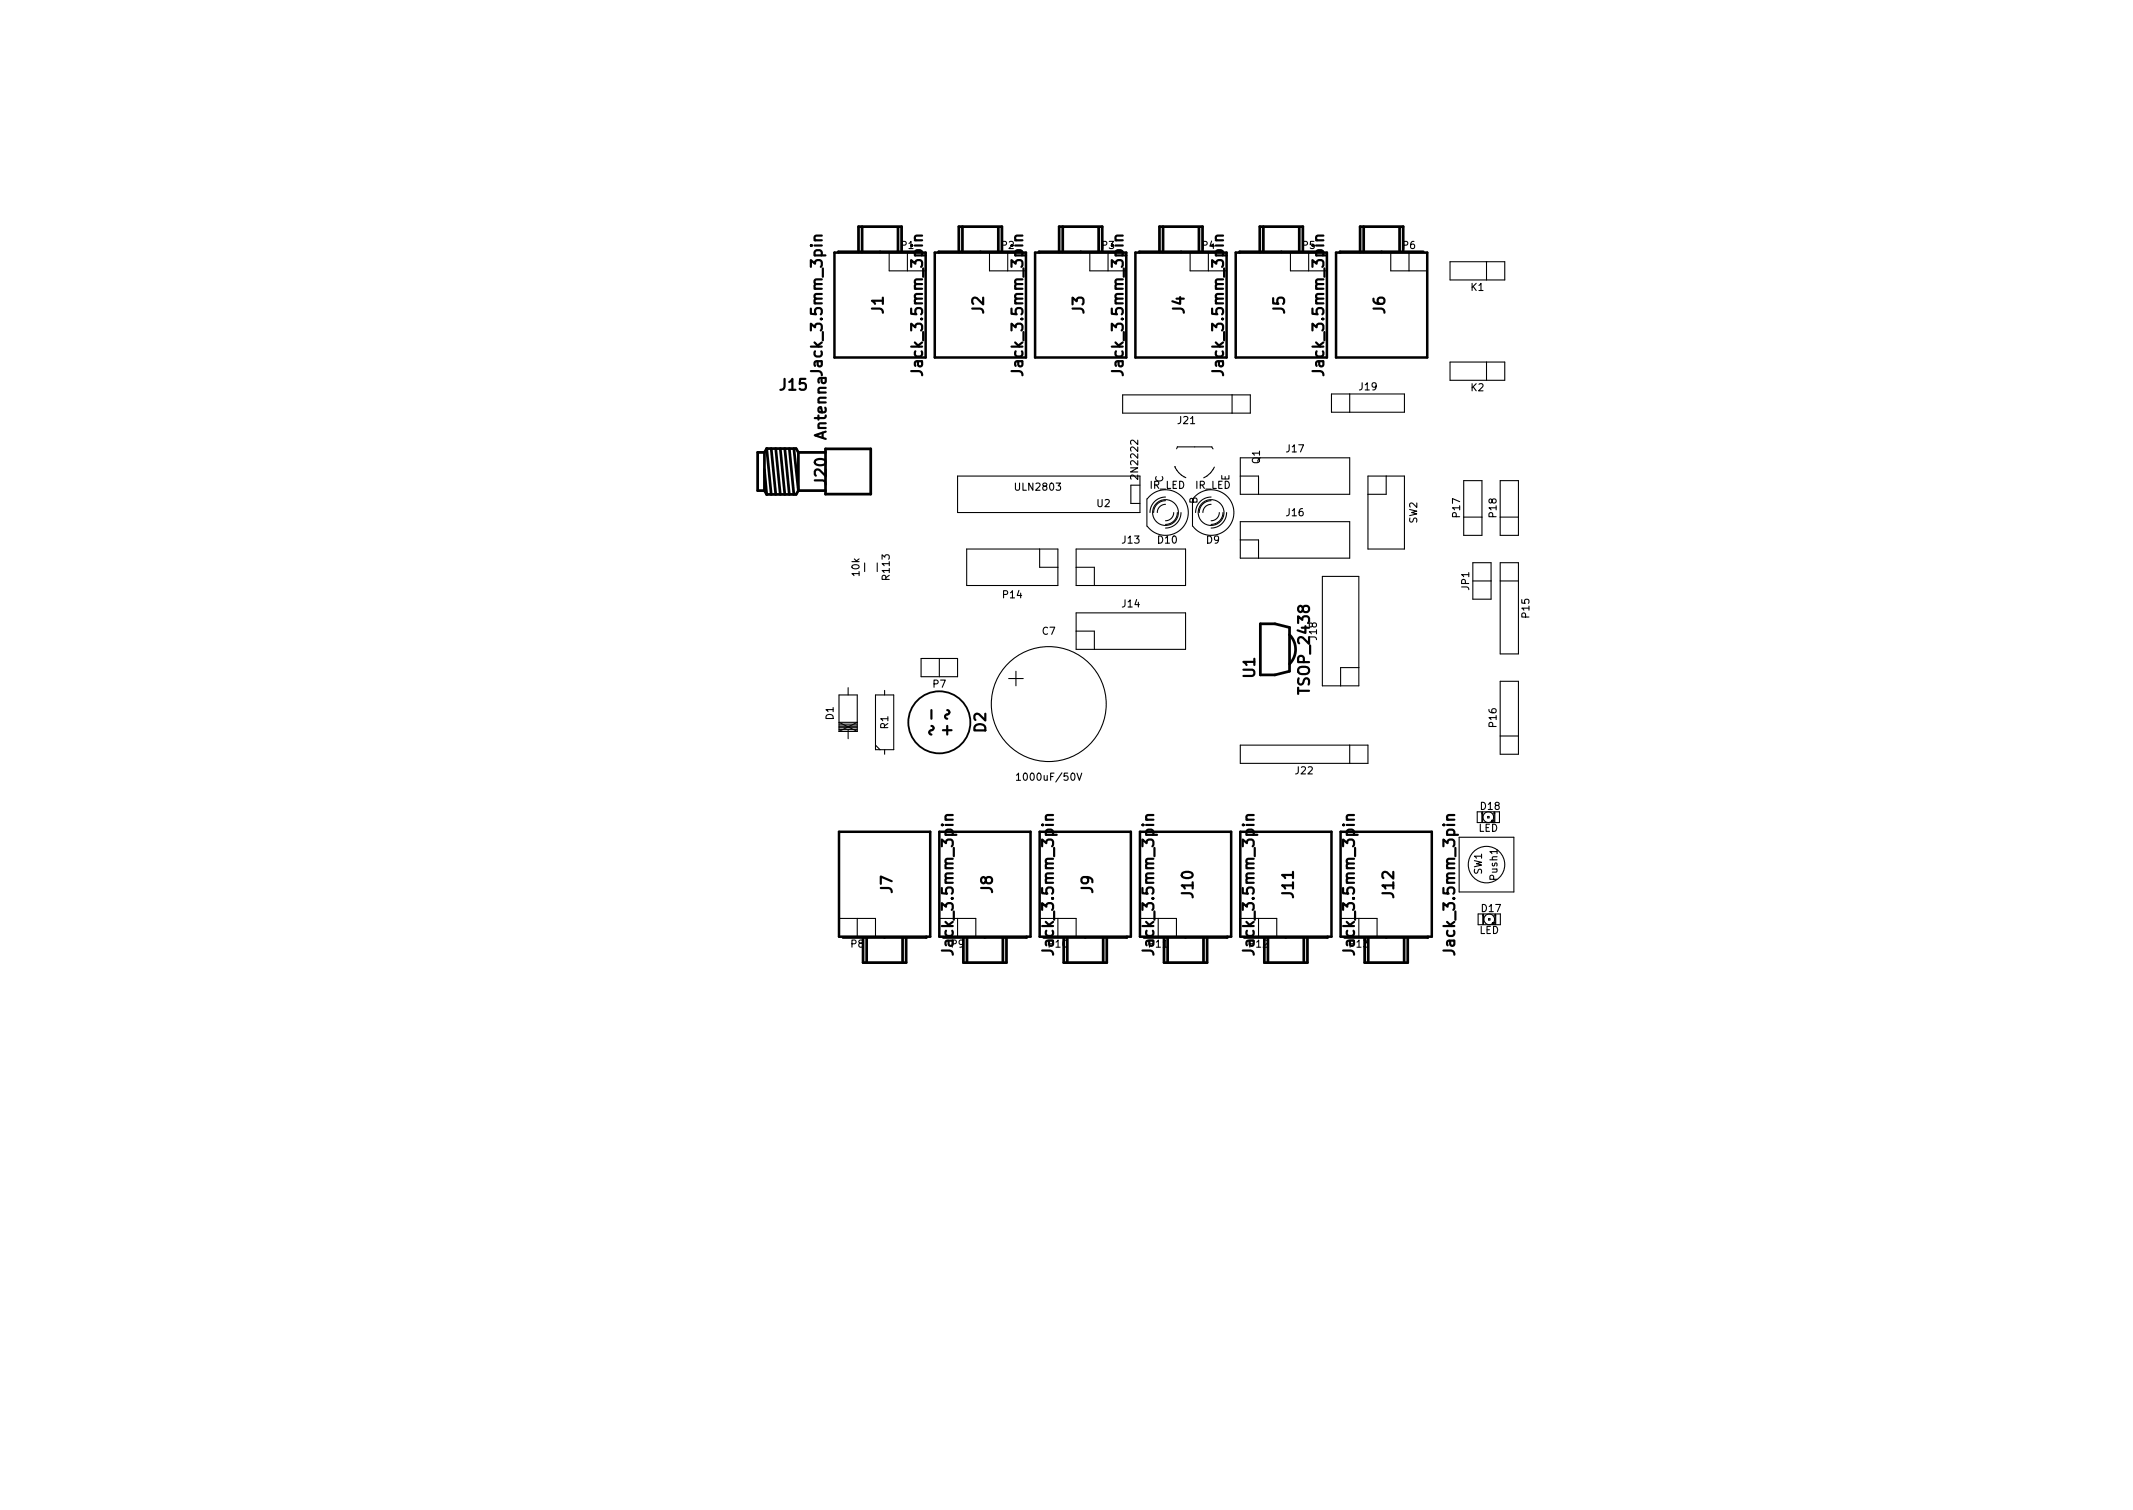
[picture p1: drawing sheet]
<svg xmlns="http://www.w3.org/2000/svg" width="297mm" height="210mm" viewBox="0 0 297 210" stroke-linecap="round" stroke-linejoin="round" font-family="sans-serif">
<defs><g id="words">
<g font-size="2.1">
<text x="123" y="43.6" transform="rotate(-90 123 43.6)">J1</text>
<text x="137" y="43.6" transform="rotate(-90 137 43.6)">J2</text>
<text x="151" y="43.6" transform="rotate(-90 151 43.6)">J3</text>
<text x="164.9" y="43.6" transform="rotate(-90 164.9 43.6)">J4</text>
<text x="178.9" y="43.6" transform="rotate(-90 178.9 43.6)">J5</text>
<text x="192.9" y="43.6" transform="rotate(-90 192.9 43.6)">J6</text>
<text x="114.5" y="51.5" transform="rotate(-90 114.5 51.5)">Jack_3.5mm_3pin</text>
<text x="128.5" y="51.5" transform="rotate(-90 128.5 51.5)">Jack_3.5mm_3pin</text>
<text x="142.5" y="51.5" transform="rotate(-90 142.5 51.5)">Jack_3.5mm_3pin</text>
<text x="156.4" y="51.5" transform="rotate(-90 156.4 51.5)">Jack_3.5mm_3pin</text>
<text x="170.4" y="51.5" transform="rotate(-90 170.4 51.5)">Jack_3.5mm_3pin</text>
<text x="184.4" y="51.5" transform="rotate(-90 184.4 51.5)">Jack_3.5mm_3pin</text>
<text x="108.7" y="54.4">J15</text>
<text x="115.1" y="61" transform="rotate(-90 115.1 61)">Antenna</text>
<text x="115.1" y="67.4" transform="rotate(-90 115.1 67.4)">J20</text>
<text x="174.8" y="94.3" transform="rotate(-90 174.8 94.3)">U1</text>
<text x="137.3" y="101.9" transform="rotate(-90 137.3 101.9)">D2</text>
<text x="182.4" y="96.3" transform="rotate(-90 182.4 96.3)">TSOP_2438</text>
<text x="124.3" y="124.3" transform="rotate(-90 124.3 124.3)">J7</text>
<text x="138.2" y="124.3" transform="rotate(-90 138.2 124.3)">J8</text>
<text x="152.2" y="124.3" transform="rotate(-90 152.2 124.3)">J9</text>
<text x="166.2" y="124.9" transform="rotate(-90 166.2 124.9)">J10</text>
<text x="180.1" y="124.9" transform="rotate(-90 180.1 124.9)">J11</text>
<text x="194.1" y="124.9" transform="rotate(-90 194.1 124.9)">J12</text>
<text x="132.8" y="132.2" transform="rotate(-90 132.8 132.2)">Jack_3.5mm_3pin</text>
<text x="146.7" y="132.2" transform="rotate(-90 146.7 132.2)">Jack_3.5mm_3pin</text>
<text x="160.7" y="132.2" transform="rotate(-90 160.7 132.2)">Jack_3.5mm_3pin</text>
<text x="174.7" y="132.2" transform="rotate(-90 174.7 132.2)">Jack_3.5mm_3pin</text>
<text x="188.6" y="132.2" transform="rotate(-90 188.6 132.2)">Jack_3.5mm_3pin</text>
<text x="202.6" y="132.2" transform="rotate(-90 202.6 132.2)">Jack_3.5mm_3pin</text>
</g>
<g font-size="1.4">
<text x="125.5" y="34.7">P1</text>
<text x="139.5" y="34.7">P2</text>
<text x="153.5" y="34.7">P3</text>
<text x="167.4" y="34.7">P4</text>
<text x="181.4" y="34.7">P5</text>
<text x="195.4" y="34.7">P6</text>
<text x="204.8" y="40.5">K1</text>
<text x="164.1" y="59">J21</text>
<text x="189.3" y="54.3">J19</text>
<text x="204.8" y="54.5">K2</text>
<text x="175.4" y="64.6" transform="rotate(-90 175.4 64.6)">Q1</text>
<text x="179.2" y="63">J17</text>
<text x="141.5" y="68.3">ULN2803</text>
<text x="152.8" y="70.6">U2</text>
<text x="158.5" y="66.4" transform="rotate(-90 158.5 66.4)">2N2222</text>
<text x="160.1" y="68.1">IR_LED</text>
<text x="162" y="67.2" transform="rotate(-90 162 67.2)">C</text>
<text x="166.4" y="68.1">IR_LED</text>
<text x="166.7" y="70.2" transform="rotate(-90 166.7 70.2)">B</text>
<text x="171.2" y="66.9" transform="rotate(-90 171.2 66.9)">E</text>
<text x="179.2" y="71.9">J16</text>
<text x="203.3" y="72" transform="rotate(-90 203.3 72)">P17</text>
<text x="208.4" y="72" transform="rotate(-90 208.4 72)">P18</text>
<text x="156.3" y="75.7">J13</text>
<text x="161.3" y="75.7">D10</text>
<text x="168" y="75.7">D9</text>
<text x="197.4" y="72.9" transform="rotate(-90 197.4 72.9)">SW2</text>
<text x="119.7" y="80.1" transform="rotate(-90 119.7 80.1)">10k</text>
<text x="123.9" y="80.7" transform="rotate(-90 123.9 80.7)">R113</text>
<text x="139.7" y="83.3">P14</text>
<text x="204.6" y="82.1" transform="rotate(-90 204.6 82.1)">JP1</text>
<text x="145.2" y="88.4">C7</text>
<text x="156.3" y="84.6">J14</text>
<text x="183.4" y="89" transform="rotate(-90 183.4 89)">J18</text>
<text x="213" y="85.9" transform="rotate(-90 213 85.9)">P15</text>
<text x="130" y="95.7">P7</text>
<text x="116.1" y="100.2" transform="rotate(-90 116.1 100.2)">D1</text>
<text x="123.7" y="101.5" transform="rotate(-90 123.7 101.5)">R1</text>
<text x="208.4" y="101.2" transform="rotate(-90 208.4 101.2)">P16</text>
<text x="180.4" y="107.8">J22</text>
<text x="142.2" y="108.7">1000uF/50V</text>
<text x="206.2" y="112.8">D18</text>
<text x="205.9" y="115.8">LED</text>
<text x="206.4" y="121.8" transform="rotate(-90 206.4 121.8)">SW1</text>
<text x="208.5" y="122.5" transform="rotate(-90 208.5 122.5)">Push1</text>
<text x="118.5" y="131.9">P8</text>
<text x="132.5" y="131.9">P9</text>
<text x="146.1" y="131.9">P10</text>
<text x="160.1" y="131.9">P11</text>
<text x="174" y="131.9">P12</text>
<text x="188" y="131.9">P13</text>
<text x="206" y="130">LED</text>
<text x="206.4" y="127">D17</text>
</g>
</g></defs>
<g fill="none" stroke="#000" stroke-width=".15">
<path d="M128.9 35.2h-5.1v2.5h2.6M142.9 35.2h-5.1v2.5h2.5M156.8 35.2h-5v2.5h2.5M170.8 35.2h-5.1v2.5h2.6M184.8 35.2h-5.1v2.5h2.5M193.7 35.2h5.1v2.5h-5.1zM196.2 35.2v2.5M201.9 36.4h7.6v2.6h-7.6zM207 36.4v2.6M156.3 55h17.8v2.5h-17.8zM171.6 55v2.5M185.4 54.9h10.2v2.5h-10.2z"/>
<path d="M188 54.9v2.5M201.9 50.4h7.6v2.6h-7.6zM207 50.4v2.6M120.4 78.4v1.2M122.2 78.4v1.2M133.3 66.3h25.4v5.1h-25.4zM134.6 76.4h12.7v5.1h-12.7zM144.8 76.4v2.6h2.5M149.9 76.4h15.2v5.1h-15.2zM149.9 79h2.5v2.5M158.7 67.6h-1.2v2.5h1.2M159.7 69.5v3.8"/>
<path d="M159.8 69.5a3.2 3.2 0 0 1 4.6-.5 3.2 3.2 0 0 1 0 4.7 3.2 3.2 0 0 1-4.6-.4M162.3 70.2a1.14 1.14 0 0 0-1.1 1.2M162.3 69.7a1.65 1.65 0 0 0-1.6 1.7M162.3 69.2a2.16 2.16 0 0 0-2.2 2.2M163.4 71.4a1.14 1.14 0 0 1-1.1 1.1M163.6 65l.1 .2a2.94 2.94 0 0 0 1.4 1.3M163.6 65h.1M164 71.4a1.65 1.65 0 0 1-1.7 1.6M164 62.2h4.8M164 62.2l-.1 .3M164.5 71.4a2.16 2.16 0 0 1-2.2 2.1M166.1 69.5v3.8"/>
<path d="M166.1 69.5a3.2 3.2 0 0 1 4.7-.5 3.2 3.2 0 0 1 0 4.7 3.2 3.2 0 0 1-4.7-.4M168.7 70.2a1.14 1.14 0 0 0-1.2 1.2M168.7 69.7a1.65 1.65 0 0 0-1.7 1.7M168.7 69.2a2.16 2.16 0 0 0-2.2 2.2M168.7 62.2l.2 .3M169.1 65a2.98 2.98 0 0 1-1.5 1.5M169.8 71.4a1.14 1.14 0 0 1-1.1 1.1M170.3 71.4a1.65 1.65 0 0 1-1.6 1.6M170.8 71.4a2.16 2.16 0 0 1-2.1 2.1M172.7 72.6h15.3v5.1h-15.3zM172.7 63.7h15.3v5.1h-15.3zM172.7 75.2h2.6v2.5"/>
<path d="M172.7 66.3h2.6v2.5M190.5 66.3h5.1v10.1h-5.1zM193 66.3v2.5h-2.5M203.8 66.9h2.6v7.6h-2.6zM203.8 72h2.6M205.1 78.4h2.5v5h-2.5zM208.9 78.4h2.6v12.7h-2.6zM208.9 66.9h2.6v7.6h-2.6zM208.9 72h2.6M118.1 95.8v1M121.9 96.8h2.6v7.6h-2.6zM123.2 96.1v.7"/>
<path d="M128.3 91.7h5v2.5h-5zM130.8 91.7v2.5M140.5 94.5h2M141.5 93.5v2M149.9 85.3h15.2v5.1h-15.2zM149.9 87.9h2.5v2.5M184.1 80.3h5.1v15.2h-5.1zM189.2 93h-2.5v2.5M205.1 80.9h2.5M208.9 80.9h2.6M208.9 94.9h2.6v10.1h-2.6zM116.8 101.3h2.6"/>
<path d="M116.8 101.1h2.6M116.8 100.8h2.6M116.8 101.6h2.6M116.8 101.8l2.6-1.2h-2.6l2.6 1.2M116.8 101.2h2.6M116.8 101.8h2.6M116.8 101.8v-5h2.6v5M118.1 101.6v1.3M121.9 103.8l.7 .6M123.2 104.4v.6M141.5 107.9l.3-.2v1M141.5 108.7h.6"/>
<path d="M150 107.7l.3 1 .3-1M172.7 103.8h17.8v2.5h-17.8zM188 103.8v2.5M203.2 116.6h7.6v7.6h-7.6zM205.7 113h3.1v1.5h-3.1zM206.4 114.5v-1.2h.1v1.2M207.2 113.7h.2v.2h-.2zM207.9 114.2v.3M208.1 114.5v-1.2h.1v1.2M208.1 114.2h-.4v.3M208.9 102.5h2.6M116.8 127.9h5.1v2.5h-5.1z"/>
<path d="M119.4 127.9v2.5M133.3 127.9h2.6v2.5h-5.1M147.3 127.9h2.6v2.5h-5.1M161.3 127.9h2.5v2.5h-5.1M175.3 127.9h2.5v2.5h-5.1M189.2 127.9h2.6v2.5h-5.1M205.8 127.3h3.1v1.5h-3.1zM206.5 128.7v-1.2h.1v1.2M207.3 127.9h.2v.2h-.2zM208 128.5v.2M208.2 128.7v-1.2h.1v1.2M208.2 128.5h-.4v.2"/>
<circle cx="162.3" cy="71.4" r="1.8"/>
<circle cx="168.7" cy="71.4" r="1.8"/>
<circle cx="146" cy="98" r="8"/>
<circle cx="207.3" cy="113.8" r=".74"/>
<circle cx="207" cy="120.4" r="2.54"/>
<circle cx="207.4" cy="128" r=".74"/>
</g>
<path d="M116.2 35.2h12.7v14.6h-12.7zM130.2 35.2h12.7v14.6h-12.7zM144.1 35.2h12.7v14.6h-12.7zM158.1 35.2h12.7v14.6h-12.7zM172.1 35.2h12.7v14.6h-12.7zM186.1 35.2h12.7v14.6h-12.7zM116.8 115.8h12.7v14.6h-12.7zM130.8 115.8h12.7v14.6h-12.7zM144.8 115.8h12.7v14.6h-12.7zM158.7 115.8h12.7v14.6h-12.7zM172.7 115.8h12.7v14.6h-12.7zM186.7 115.8h12.7v14.6h-12.7z" fill="none" stroke="#000" stroke-width=".35"/>
<g fill="none" stroke="#000" stroke-width=".38">
<path d="M119.6 35.1v-3.5h6v3.5M120.1 31.6v3.5M125.1 31.7v3.4M128.4 35.1h-11.6v.1M133.5 35.1v-3.5h6v3.5M134 31.6v3.5M139 31.7v3.4M142.3 35.1h-11.6v.1M147.5 35.1v-3.5h6v3.5M148 31.6v3.5M153 31.7v3.4M156.3 35.1h-11.6v.1"/>
<path d="M161.5 35.1v-3.5h6v3.5M162 31.6v3.5M167 31.7v3.4M170.3 35.1h-11.6v.1M175.4 35.1v-3.5h6v3.5M175.9 31.6v3.5M180.9 31.7v3.4M184.2 35.1h-11.6v.1M189.4 35.1v-3.5h6v3.5M189.9 31.6v3.5M194.9 31.7v3.4M198.2 35.1h-11.6v.1"/>
<path d="M106.5 63h-1v5.3h1M106.5 65.4l.3 3.4M106.5 68.3l.3 .5M106.5 63v5.3M106.8 62.5l.6 6.3M106.8 62.5l-.3 .5M106.8 62.5h4.1l.3 .5M107.4 62.5l.6 6.3M108 62.5l.7 6.3M108.7 62.5l.6 6.3M109.3 62.5l.6 6.3M109.9 62.5l.7 6.3"/>
<path d="M110.6 62.5l.6 5.8M111.2 63h3.8M111.2 68.3h3.8M111.2 63v5.3M111.2 68.3l-.3 .5h-4.1M115 62.5h6.3v6.3h-6.3zM175.5 86.9h2l2.1 .5v6.1l-2.1 .5h-2zM179.6 88.4a2.87 2.87 0 0 1 0 4.1M120.2 130.5v3.5h6v-3.5M120.7 130.5v3.4M125.7 130.5v3.5M129 130.4v.1h-11.6"/>
<path d="M134.2 130.5v3.5h6v-3.5M134.7 130.5v3.4M139.7 130.5v3.5M143 130.4v.1h-11.6M148.1 130.5v3.5h6v-3.5M148.6 130.5v3.4M153.6 130.5v3.5M156.9 130.4v.1h-11.6M162.1 130.5v3.5h6v-3.5M162.6 130.5v3.4M167.6 130.5v3.5M170.9 130.4v.1h-11.6"/>
<path d="M176.1 130.5v3.5h6v-3.5M176.6 130.5v3.4M181.6 130.5v3.5M184.9 130.4v.1h-11.6M190 130.5v3.5h6v-3.5M190.5 130.5v3.4M195.5 130.5v3.5M198.8 130.4v.1h-11.6"/>
</g>
<g fill="none" stroke="#000" stroke-width=".3">
<path d="M112.9 51.7h1.1a.49 .49 0 0 1 .4 .6M126.9 51.7h1.1a.49 .49 0 0 1 .4 .6M140.9 51.7h1a.49 .49 0 0 1 .5 .6M154.8 51.7h1.1a.49 .49 0 0 1 .5 .6M168.8 51.7h1.1a.49 .49 0 0 1 .4 .6M182.8 51.7h1.1a.49 .49 0 0 1 .4 .6M129.7 98.9v1.2M131.9 98.9l.3 .1v.3l-.1 .1-.4 .1-.1 .3 .1 .2 .2 .1M129.7 101.1l.2 .1 .1 .2-.1 .2-.3 .1-.2 .2 .1 .3 .2 .1M131.3 101.7h1.2M131.9 101.1v1.2M131.2 132.4h1a.49 .49 0 0 1 .5 .5"/>
<path d="M145.1 132.4h1.1a.49 .49 0 0 1 .5 .5M159.1 132.4h1.1a.49 .49 0 0 1 .4 .5M173.1 132.4h1.1a.49 .49 0 0 1 .4 .5M187 132.4h1.1a.49 .49 0 0 1 .5 .5M201 132.4h1.1a.49 .49 0 0 1 .4 .5"/>
</g>
<circle cx="130.8" cy="100.6" r="4.3" fill="none" stroke="#000" stroke-width=".25"/>
<use href="#words"/>
</svg>
